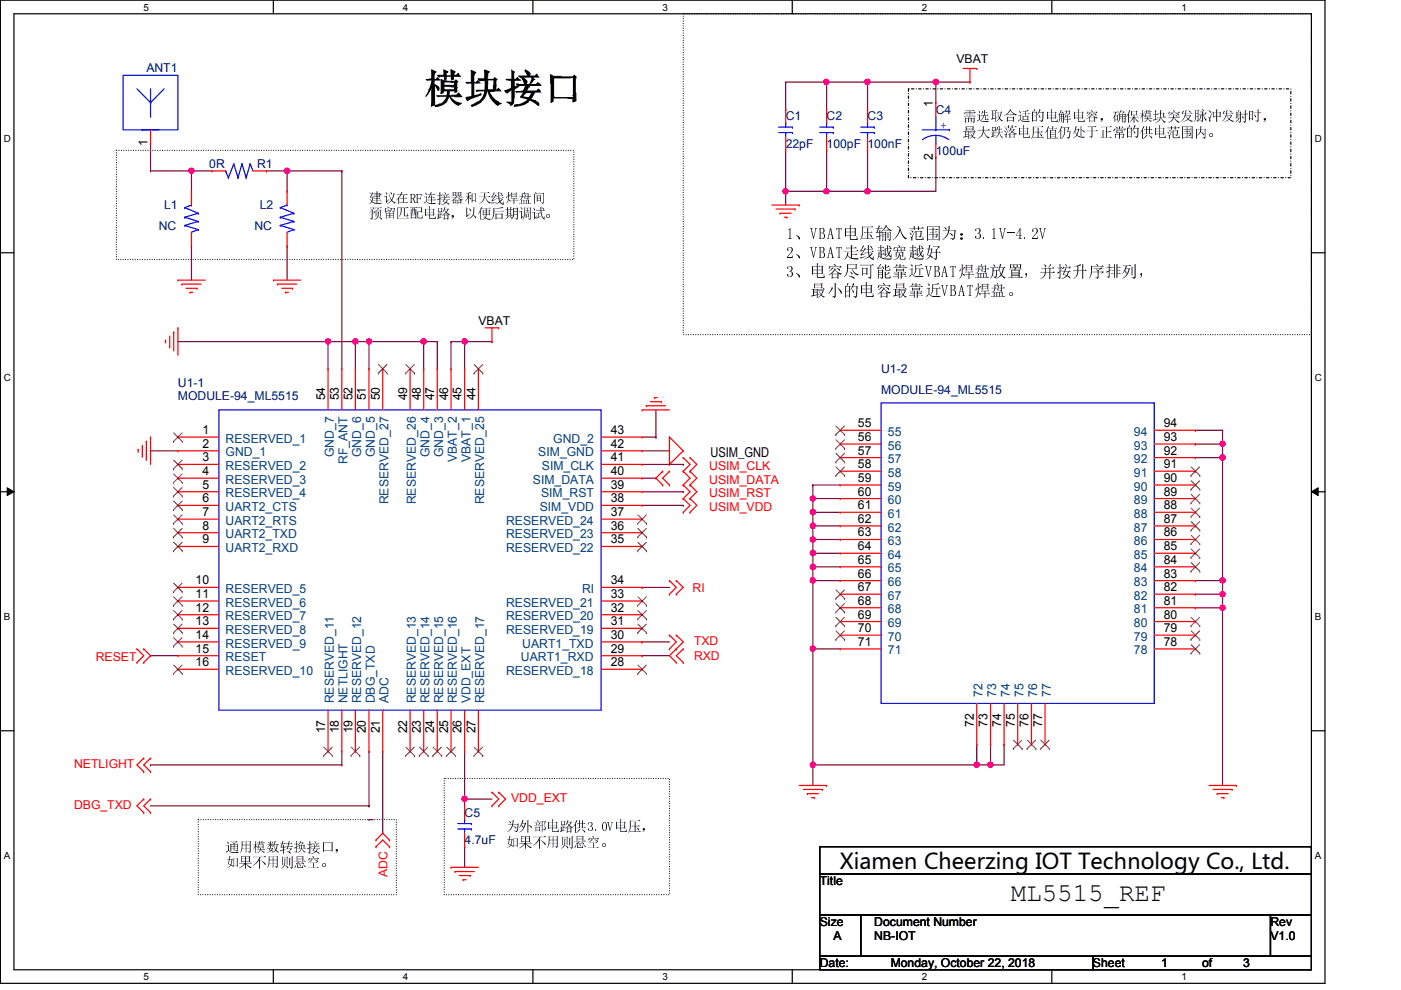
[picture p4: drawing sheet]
<svg xmlns="http://www.w3.org/2000/svg" width="297mm" height="210mm" viewBox="0 0 297 210" stroke-linecap="round" stroke-linejoin="round" font-family="sans-serif">
<defs><g id="words">
<text font-size="8.4" x="89.9" y="21.8">模块接口</text>
<text font-size="5.5" x="214.3" y="191.1">ML5515_REF</text>
<text font-size="4.6" x="178" y="184.3">Xiamen Cheerzing IOT Technology Co., Ltd.</text>
<g font-size="3.5">
<text x="166.6" y="50.8">1、VBAT电压输入范围为：3.1V-4.2V</text>
<text x="166.6" y="54.7">2、VBAT走线越宽越好</text>
<text x="166.6" y="58.7">3、电容尽可能靠近VBAT焊盘放置，并按升序排列，</text>
<text x="171.8" y="62.7">最小的电容最靠近VBAT焊盘。</text>
</g>
<g font-size="2.9">
<text x="204.2" y="25.7">需选取合适的电解电容，确保模块突发脉冲发射时，</text>
<text x="204.2" y="29">最大跌落电压值仍处于正常的供电范围内。</text>
<text x="78.2" y="43">建议在RF连接器和天线焊盘间</text>
<text x="78.2" y="46.3">预留匹配电路，以便后期调试。</text>
<text x="150.6" y="96.8">USIM_GND</text>
<text x="107.2" y="176.2">为外部电路供3.0V电压，</text>
<text x="107.2" y="179.5">如果不用则悬空。</text>
<text x="47.8" y="180.6">通用模数转换接口，</text>
<text x="47.8" y="183.9">如果不用则悬空。</text>
</g>
<g font-size="2.6" fill="#00007f">
<text x="31" y="15.4">ANT1</text>
<text x="166.6" y="25.5">C1</text>
<text x="175.3" y="25.5">C2</text>
<text x="183.9" y="25.5">C3</text>
<text x="198.4" y="24.1">C4</text>
<text x="44.4" y="35.6">0R</text>
<text x="54.5" y="35.6">R1</text>
<text x="166.6" y="31.3">22pF</text>
<text x="175.3" y="31.3">100pF</text>
<text x="183.9" y="31.3">100nF</text>
<text x="198.4" y="32.8">100uF</text>
<text x="34.8" y="44.3">L1</text>
<text x="55.1" y="44.3">L2</text>
<text x="33.7" y="48.7">NC</text>
<text x="53.9" y="48.7">NC</text>
<text x="37.7" y="82">U1-1</text>
<text x="186.8" y="79.1">U1-2</text>
<text x="186.8" y="83.4">MODULE-94_ML5515</text>
<text x="37.7" y="84.9">MODULE-94_ML5515</text>
<text x="98.5" y="173.2">C5</text>
<text x="98.5" y="179">4.7uF</text>
</g>
<g font-size="2.6">
<text x="202.8" y="13.4">VBAT</text>
<text x="197.8" y="22.6" transform="rotate(-90 197.8 22.6)">1</text>
<text x="31.3" y="31" transform="rotate(-90 31.3 31)">1</text>
<text x="197.8" y="33.9" transform="rotate(-90 197.8 33.9)">2</text>
<text x="101.4" y="69">VBAT</text>
<text x="68.9" y="84.9" transform="rotate(-90 68.9 84.9)">54</text>
<text x="71.8" y="84.9" transform="rotate(-90 71.8 84.9)">53</text>
<text x="74.7" y="84.9" transform="rotate(-90 74.7 84.9)">52</text>
<text x="77.6" y="84.9" transform="rotate(-90 77.6 84.9)">51</text>
<text x="80.5" y="84.9" transform="rotate(-90 80.5 84.9)">50</text>
<text x="86.3" y="84.9" transform="rotate(-90 86.3 84.9)">49</text>
<text x="89.2" y="84.9" transform="rotate(-90 89.2 84.9)">48</text>
<text x="92.1" y="84.9" transform="rotate(-90 92.1 84.9)">47</text>
<text x="95" y="84.9" transform="rotate(-90 95 84.9)">46</text>
<text x="97.9" y="84.9" transform="rotate(-90 97.9 84.9)">45</text>
<text x="100.8" y="84.9" transform="rotate(-90 100.8 84.9)">44</text>
<text x="42.9" y="92">1</text>
<text x="42.9" y="95">2</text>
<text x="129.5" y="92">43</text>
<text x="129.5" y="95">42</text>
<text x="181.9" y="90.6">55</text>
<text x="181.9" y="93.5">56</text>
<text x="246.8" y="93.5">93</text>
<text x="246.8" y="90.6">94</text>
<text x="42.9" y="97.8">3</text>
<text x="42.9" y="100.8">4</text>
<text x="129.5" y="97.8">41</text>
<text x="129.5" y="100.8">40</text>
<text x="181.9" y="96.4">57</text>
<text x="181.9" y="99.3">58</text>
<text x="246.8" y="99.3">91</text>
<text x="246.8" y="96.4">92</text>
<text x="42.9" y="103.6">5</text>
<text x="42.9" y="106.5">6</text>
<text x="129.5" y="103.6">39</text>
<text x="129.5" y="106.5">38</text>
<text x="181.9" y="102.2">59</text>
<text x="181.9" y="105.1">60</text>
<text x="181.9" y="108">61</text>
<text x="246.8" y="108">88</text>
<text x="246.8" y="105.1">89</text>
<text x="246.8" y="102.2">90</text>
<text x="42.9" y="109.4">7</text>
<text x="42.9" y="112.3">8</text>
<text x="129.5" y="109.4">37</text>
<text x="129.5" y="112.3">36</text>
<text x="181.9" y="110.9">62</text>
<text x="181.9" y="113.7">63</text>
<text x="246.8" y="113.7">86</text>
<text x="246.8" y="110.9">87</text>
<text x="42.9" y="115.2">9</text>
<text x="129.5" y="115.2">35</text>
<text x="181.9" y="116.7">64</text>
<text x="181.9" y="119.5">65</text>
<text x="246.8" y="119.5">84</text>
<text x="246.8" y="116.7">85</text>
<text x="41.5" y="123.9">10</text>
<text x="129.5" y="123.9">34</text>
<text x="181.9" y="122.5">66</text>
<text x="181.9" y="125.3">67</text>
<text x="246.8" y="125.3">82</text>
<text x="246.8" y="122.5">83</text>
<text x="41.5" y="126.8">11</text>
<text x="41.5" y="129.7">12</text>
<text x="129.5" y="126.8">33</text>
<text x="129.5" y="129.7">32</text>
<text x="181.9" y="128.2">68</text>
<text x="181.9" y="131.1">69</text>
<text x="246.8" y="131.1">80</text>
<text x="246.8" y="128.2">81</text>
<text x="41.5" y="132.6">13</text>
<text x="41.5" y="135.5">14</text>
<text x="129.5" y="132.6">31</text>
<text x="129.5" y="135.5">30</text>
<text x="181.9" y="134">70</text>
<text x="181.9" y="136.9">71</text>
<text x="246.8" y="136.9">78</text>
<text x="246.8" y="134">79</text>
<text x="41.5" y="138.4">15</text>
<text x="41.5" y="141.3">16</text>
<text x="129.5" y="138.4">29</text>
<text x="129.5" y="141.3">28</text>
<text x="68.9" y="155.5" transform="rotate(-90 68.9 155.5)">17</text>
<text x="71.8" y="155.5" transform="rotate(-90 71.8 155.5)">18</text>
<text x="74.7" y="155.5" transform="rotate(-90 74.7 155.5)">19</text>
<text x="77.6" y="155.5" transform="rotate(-90 77.6 155.5)">20</text>
<text x="80.5" y="155.5" transform="rotate(-90 80.5 155.5)">21</text>
<text x="86.3" y="155.5" transform="rotate(-90 86.3 155.5)">22</text>
<text x="89.2" y="155.5" transform="rotate(-90 89.2 155.5)">23</text>
<text x="92.1" y="155.5" transform="rotate(-90 92.1 155.5)">24</text>
<text x="95" y="155.5" transform="rotate(-90 95 155.5)">25</text>
<text x="97.9" y="155.5" transform="rotate(-90 97.9 155.5)">26</text>
<text x="100.8" y="155.5" transform="rotate(-90 100.8 155.5)">27</text>
<text x="206.5" y="154.1" transform="rotate(-90 206.5 154.1)">72</text>
<text x="209.4" y="154.1" transform="rotate(-90 209.4 154.1)">73</text>
<text x="212.3" y="154.1" transform="rotate(-90 212.3 154.1)">74</text>
<text x="215.1" y="154.1" transform="rotate(-90 215.1 154.1)">75</text>
<text x="218.1" y="154.1" transform="rotate(-90 218.1 154.1)">76</text>
<text x="220.9" y="154.1" transform="rotate(-90 220.9 154.1)">77</text>
<text x="173.8" y="187.7">Title</text>
<text x="173.8" y="196.3">Size</text>
<text x="185.4" y="196.3">Document Number</text>
<text x="269.4" y="196.3">Rev</text>
<text x="176.7" y="199.3">A</text>
<text x="185.4" y="199.3">NB-IOT</text>
<text x="269.4" y="199.3">V1.0</text>
<text x="173.8" y="205.1">Date:</text>
<text x="188.8" y="205.1">Monday, October 22, 2018</text>
<text x="231.7" y="205.1">Sheet</text>
<text x="246.2" y="205.1">1</text>
<text x="254.9" y="205.1">of</text>
<text x="263.6" y="205.1">3</text>
</g>
<text font-size="2.6" fill="#00f" x="199.3" y="27.3">+</text>
<g font-size="2.6" fill="#003f7f">
<text x="47.8" y="93.9">RESERVED_1</text>
<text x="117.3" y="93.9">GND_2</text>
<text x="188.3" y="92.4">55</text>
<text x="188.3" y="95.3">56</text>
<text x="240.4" y="95.3">93</text>
<text x="240.4" y="92.4">94</text>
<text x="47.8" y="96.8">GND_1</text>
<text x="47.8" y="99.7">RESERVED_2</text>
<text x="70.8" y="97" transform="rotate(-90 70.8 97)">GND_7</text>
<text x="73.7" y="98.4" transform="rotate(-90 73.7 98.4)">RF_ANT</text>
<text x="76.6" y="97" transform="rotate(-90 76.6 97)">GND_6</text>
<text x="79.5" y="97" transform="rotate(-90 79.5 97)">GND_5</text>
<text x="91.1" y="97" transform="rotate(-90 91.1 97)">GND_4</text>
<text x="93.9" y="97" transform="rotate(-90 93.9 97)">GND_3</text>
<text x="96.9" y="98" transform="rotate(-90 96.9 98)">VBAT_2</text>
<text x="99.7" y="98" transform="rotate(-90 99.7 98)">VBAT_1</text>
<text x="114.1" y="96.8">SIM_GND</text>
<text x="114.9" y="99.7">SIM_CLK</text>
<text x="188.3" y="98.2">57</text>
<text x="188.3" y="101.1">58</text>
<text x="240.4" y="101.1">91</text>
<text x="240.4" y="98.2">92</text>
<text x="47.8" y="102.6">RESERVED_3</text>
<text x="47.8" y="105.5">RESERVED_4</text>
<text x="82.4" y="106.9" transform="rotate(-90 82.4 106.9)">RESERVED_27</text>
<text x="88.2" y="106.9" transform="rotate(-90 88.2 106.9)">RESERVED_26</text>
<text x="102.7" y="106.9" transform="rotate(-90 102.7 106.9)">RESERVED_25</text>
<text x="113" y="102.6">SIM_DATA</text>
<text x="114.7" y="105.5">SIM_RST</text>
<text x="188.3" y="104">59</text>
<text x="188.3" y="106.9">60</text>
<text x="240.4" y="106.9">89</text>
<text x="240.4" y="104">90</text>
<text x="47.8" y="108.3">UART2_CTS</text>
<text x="47.8" y="111.3">UART2_RTS</text>
<text x="107.3" y="111.3">RESERVED_24</text>
<text x="114.4" y="108.3">SIM_VDD</text>
<text x="188.3" y="109.8">61</text>
<text x="188.3" y="112.7">62</text>
<text x="240.4" y="112.7">87</text>
<text x="240.4" y="109.8">88</text>
<text x="47.8" y="114.1">UART2_TXD</text>
<text x="47.8" y="117.1">UART2_RXD</text>
<text x="107.3" y="114.1">RESERVED_23</text>
<text x="107.3" y="117.1">RESERVED_22</text>
<text x="188.3" y="115.6">63</text>
<text x="188.3" y="118.5">64</text>
<text x="240.4" y="118.5">85</text>
<text x="240.4" y="115.6">86</text>
<text x="47.8" y="125.7">RESERVED_5</text>
<text x="123.4" y="125.7">RI</text>
<text x="188.3" y="121.4">65</text>
<text x="188.3" y="124.3">66</text>
<text x="240.4" y="124.3">83</text>
<text x="240.4" y="121.4">84</text>
<text x="47.8" y="128.6">RESERVED_6</text>
<text x="47.8" y="131.5">RESERVED_7</text>
<text x="107.3" y="128.6">RESERVED_21</text>
<text x="107.3" y="131.5">RESERVED_20</text>
<text x="188.3" y="127.2">67</text>
<text x="188.3" y="130">68</text>
<text x="240.4" y="130">81</text>
<text x="240.4" y="127.2">82</text>
<text x="47.8" y="134.4">RESERVED_8</text>
<text x="47.8" y="137.3">RESERVED_9</text>
<text x="107.3" y="134.4">RESERVED_19</text>
<text x="110.7" y="137.3">UART1_TXD</text>
<text x="188.3" y="133">69</text>
<text x="188.3" y="135.8">70</text>
<text x="240.4" y="135.8">79</text>
<text x="240.4" y="133">80</text>
<text x="47.8" y="140.2">RESET</text>
<text x="47.8" y="143.1">RESERVED_10</text>
<text x="107.3" y="143.1">RESERVED_18</text>
<text x="110.4" y="140.2">UART1_RXD</text>
<text x="188.3" y="138.8">71</text>
<text x="240.4" y="138.8">78</text>
<text x="70.8" y="149.1" transform="rotate(-90 70.8 149.1)">RESERVED_11</text>
<text x="73.7" y="149.1" transform="rotate(-90 73.7 149.1)">NETLIGHT</text>
<text x="76.6" y="149.1" transform="rotate(-90 76.6 149.1)">RESERVED_12</text>
<text x="79.5" y="149.1" transform="rotate(-90 79.5 149.1)">DBG_TXD</text>
<text x="82.4" y="149.1" transform="rotate(-90 82.4 149.1)">ADC</text>
<text x="88.2" y="149.1" transform="rotate(-90 88.2 149.1)">RESERVED_13</text>
<text x="91.1" y="149.1" transform="rotate(-90 91.1 149.1)">RESERVED_14</text>
<text x="93.9" y="149.1" transform="rotate(-90 93.9 149.1)">RESERVED_15</text>
<text x="96.9" y="149.1" transform="rotate(-90 96.9 149.1)">RESERVED_16</text>
<text x="99.7" y="149.1" transform="rotate(-90 99.7 149.1)">VDD_EXT</text>
<text x="102.7" y="149.1" transform="rotate(-90 102.7 149.1)">RESERVED_17</text>
<text x="208.3" y="147.7" transform="rotate(-90 208.3 147.7)">72</text>
<text x="211.2" y="147.7" transform="rotate(-90 211.2 147.7)">73</text>
<text x="214.1" y="147.7" transform="rotate(-90 214.1 147.7)">74</text>
<text x="217" y="147.7" transform="rotate(-90 217 147.7)">75</text>
<text x="219.9" y="147.7" transform="rotate(-90 219.9 147.7)">76</text>
<text x="222.8" y="147.7" transform="rotate(-90 222.8 147.7)">77</text>
</g>
<g font-size="2.6" fill="#f00">
<text x="150.4" y="99.7">USIM_CLK</text>
<text x="150.4" y="102.5">USIM_DATA</text>
<text x="150.4" y="105.5">USIM_RST</text>
<text x="150.4" y="108.3">USIM_VDD</text>
<text x="146.9" y="125.4">RI</text>
<text x="147.1" y="136.7">TXD</text>
<text x="20.3" y="140.2">RESET</text>
<text x="147.1" y="139.9">RXD</text>
<text x="15.7" y="162.8">NETLIGHT</text>
<text x="15.7" y="171.4">DBG_TXD</text>
<text x="108.4" y="170">VDD_EXT</text>
<text x="82.1" y="185.9" transform="rotate(-90 82.1 185.9)">ADC</text>
</g>
<g font-size="2.1">
<text x="30.4" y="2.2">5</text>
<text x="85.4" y="2.2">4</text>
<text x="140.5" y="2.2">3</text>
<text x="195.4" y="2.2">2</text>
<text x="250.5" y="2.2">1</text>
<text x=".8" y="30.1">D</text>
<text x="278.8" y="30.1">D</text>
<text x=".8" y="80.8">C</text>
<text x="278.8" y="80.8">C</text>
<text x=".8" y="131.5">B</text>
<text x="278.8" y="131.5">B</text>
<text x=".8" y="182.2">A</text>
<text x="278.8" y="182.2">A</text>
<text x="30.4" y="207.8">5</text>
<text x="85.4" y="207.8">4</text>
<text x="140.5" y="207.8">3</text>
<text x="195.4" y="207.8">2</text>
<text x="250.5" y="207.8">1</text>
</g>
</g></defs>
<path d="M.1 0h280.8v208.5h-280.8zM3 2.9h275v202.7h-275z" fill="none" stroke="#000" stroke-width=".25"/>
<g fill="#fff">
<path d="M30.4 .3h1.2v2.4h-1.2z"/>
<path d="M30.4 205.9h1.2v2.3h-1.2z"/>
</g>
<path d="M58 0v2.9M58 205.6v2.9" fill="none" stroke="#000" stroke-width=".25"/>
<g fill="#fff">
<path d="M85.4 .3h1.2v2.4h-1.2z"/>
<path d="M85.4 205.9h1.2v2.3h-1.2z"/>
</g>
<path d="M113 0v2.9M113 205.6v2.9" fill="none" stroke="#000" stroke-width=".25"/>
<g fill="#fff">
<path d="M140.5 .3h1.1v2.4h-1.1z"/>
<path d="M140.5 205.9h1.1v2.3h-1.1z"/>
</g>
<path d="M168 0v2.9M168 205.6v2.9" fill="none" stroke="#000" stroke-width=".25"/>
<g fill="#fff">
<path d="M195.4 .3h1.2v2.4h-1.2z"/>
<path d="M195.4 205.9h1.2v2.3h-1.2z"/>
</g>
<path d="M223 0v2.9M223 205.6v2.9" fill="none" stroke="#000" stroke-width=".25"/>
<g fill="#fff">
<path d="M250.5 .3h1.1v2.4h-1.1z"/>
<path d="M250.5 205.9h1.1v2.3h-1.1z"/>
<path d="M.8 28.2h1.5v2.4h-1.5z"/>
<path d="M278.8 28.2h1.4v2.4h-1.4z"/>
<path d="M.8 78.9h1.5v2.3h-1.5z"/>
<path d="M278.8 78.9h1.4v2.3h-1.4z"/>
</g>
<path d="M.1 53.6h2.9M278 53.6h2.9" fill="none" stroke="#000" stroke-width=".25"/>
<g fill="#fff">
<path d="M.8 129.6h1.4v2.3h-1.4z"/>
<path d="M278.8 129.6h1.3v2.3h-1.3z"/>
</g>
<path d="M.1 104.3h2.9M278 104.3h2.9" fill="none" stroke="#000" stroke-width=".25"/>
<path d="M1.5 103.4l1.5 .9-1.5 .8zM278 104.3l1.5-.9v1.7z" fill="#000"/>
<path d="M1.5 103.4l1.5 .9-1.5 .8zM278 104.3l1.5-.9v1.7z" fill="none" stroke="#000" stroke-width=".21"/>
<g fill="#fff">
<path d="M.8 180.3h1.4v2.3h-1.4z"/>
<path d="M278.8 180.3h1.3v2.3h-1.3z"/>
</g>
<path d="M.1 154.9h2.9M278 154.9h2.9" fill="none" stroke="#000" stroke-width=".25"/>
<path d="M144.9 2.9h133.1v68.1h-133.1zM24.7 31.9h97v23.1h-97zM42 173.8h42v15.9h-42zM94.2 165.1h47.7v24.6h-47.7z" fill="none" stroke="#000" stroke-width=".25" stroke-dasharray="0 .5"/>
<path d="M192.6 18.8h81.1v18.9h-81.1z" fill="none" stroke="#000" stroke-width=".25" stroke-dasharray=".5 .5 0 .5"/>
<path d="M72.5 36.2h.1M72.5 36.2v42M172.3 102.8h.1M172.3 105.7h.1M172.3 102.8v5.8M172.3 102.8h5.8M172.3 105.7h5.8" fill="none" stroke="#7f003f" stroke-width=".25"/>
<circle cx="172.3" cy="108.6" r=".56" fill="#f0f"/>
<circle cx="172.3" cy="108.6" r=".56" fill="none" stroke="#f0f" stroke-width=".25"/>
<circle cx="172.3" cy="105.7" r=".56" fill="#f0f"/>
<circle cx="172.3" cy="105.7" r=".56" fill="none" stroke="#f0f" stroke-width=".25"/>
<path d="M172.3 108.6h.1M172.3 108.6h5.8M172.3 108.6v2.9" fill="none" stroke="#7f003f" stroke-width=".25"/>
<circle cx="172.3" cy="111.5" r=".56" fill="#f0f"/>
<circle cx="172.3" cy="111.5" r=".56" fill="none" stroke="#f0f" stroke-width=".25"/>
<path d="M172.3 111.5h.1M172.3 114.4h.1M172.3 111.5h5.8M172.3 111.5v2.9M172.3 114.4h5.8" fill="none" stroke="#7f003f" stroke-width=".25"/>
<circle cx="172.3" cy="114.4" r=".56" fill="#f0f"/>
<circle cx="172.3" cy="114.4" r=".56" fill="none" stroke="#f0f" stroke-width=".25"/>
<path d="M172.3 114.4h.1M172.3 117.3h.1M172.3 114.4v5.8M172.3 117.3h5.8" fill="none" stroke="#7f003f" stroke-width=".25"/>
<circle cx="172.3" cy="120.2" r=".56" fill="#f0f"/>
<circle cx="172.3" cy="120.2" r=".56" fill="none" stroke="#f0f" stroke-width=".25"/>
<circle cx="172.3" cy="117.3" r=".56" fill="#f0f"/>
<circle cx="172.3" cy="117.3" r=".56" fill="none" stroke="#f0f" stroke-width=".25"/>
<path d="M172.3 120.2h.1M172.3 123.1h.1M172.3 120.2h5.8M172.3 120.2v17.4M172.3 123.1h5.8" fill="none" stroke="#7f003f" stroke-width=".25"/>
<circle cx="172.3" cy="123.1" r=".56" fill="#f0f"/>
<circle cx="172.3" cy="123.1" r=".56" fill="none" stroke="#f0f" stroke-width=".25"/>
<path d="M172.3 137.6h.1M172.3 137.6h5.8M172.3 137.6v24.6" fill="none" stroke="#7f003f" stroke-width=".25"/>
<circle cx="172.3" cy="162.2" r=".56" fill="#f0f"/>
<circle cx="172.3" cy="162.2" r=".56" fill="none" stroke="#f0f" stroke-width=".25"/>
<circle cx="172.3" cy="137.5" r=".56" fill="#f0f"/>
<circle cx="172.3" cy="137.5" r=".56" fill="none" stroke="#f0f" stroke-width=".25"/>
<path d="M210 157.8h.1M210 157.8v4.4M212.9 157.8h.1M212.9 157.8v4.4M172.3 162.2h.1M172.3 162.2h34.8M172.3 162.2v4.3" fill="none" stroke="#7f003f" stroke-width=".25"/>
<circle cx="210" cy="162.2" r=".56" fill="#f0f"/>
<circle cx="210" cy="162.2" r=".56" fill="none" stroke="#f0f" stroke-width=".25"/>
<path d="M207.1 157.8h.1M207.1 157.8v4.4M210 162.2h.1M210 162.2h2.9" fill="none" stroke="#7f003f" stroke-width=".25"/>
<circle cx="207.1" cy="162.2" r=".56" fill="#f0f"/>
<circle cx="207.1" cy="162.2" r=".56" fill="none" stroke="#f0f" stroke-width=".25"/>
<path d="M253.4 123.1h.1M253.4 126h.1M253.4 123.1h5.8M253.4 126h5.8M259.2 123.1h.1M259.2 126h.1M259.2 123.1v5.8M207.1 162.2h.1M207.1 162.2h2.9" fill="none" stroke="#7f003f" stroke-width=".25"/>
<circle cx="259.2" cy="126" r=".56" fill="#f0f"/>
<circle cx="259.2" cy="126" r=".56" fill="none" stroke="#f0f" stroke-width=".25"/>
<path d="M253.4 128.9h.1M253.4 128.9h5.8M259.2 128.9h.1M259.2 128.9v37.6" fill="none" stroke="#7f003f" stroke-width=".25"/>
<circle cx="259.2" cy="128.9" r=".56" fill="#f0f"/>
<circle cx="259.2" cy="128.9" r=".56" fill="none" stroke="#f0f" stroke-width=".25"/>
<path d="M253.4 91.2h.1M253.4 94.1h.1M253.4 91.2h5.8M259.2 91.2h.1M259.2 91.2v2.9h-5.8" fill="none" stroke="#7f003f" stroke-width=".25"/>
<circle cx="259.2" cy="94.1" r=".56" fill="#f0f"/>
<circle cx="259.2" cy="94.1" r=".56" fill="none" stroke="#f0f" stroke-width=".25"/>
<path d="M253.4 97h.1M253.4 97h5.8M259.2 94.1h.1M259.2 97h.1M259.2 94.1v29" fill="none" stroke="#7f003f" stroke-width=".25"/>
<circle cx="259.2" cy="123.1" r=".56" fill="#f0f"/>
<circle cx="259.2" cy="123.1" r=".56" fill="none" stroke="#f0f" stroke-width=".25"/>
<circle cx="259.2" cy="97" r=".56" fill="#f0f"/>
<circle cx="259.2" cy="97" r=".56" fill="none" stroke="#f0f" stroke-width=".25"/>
<path d="M175.3 17.4h.1M175.3 17.4v5.8M183.9 17.4h.1M183.9 17.4v5.8M198.4 17.4h.1M198.4 17.4v4.4M183.9 31.9h.1M183.9 31.9v8.7M198.4 33.3h.1M198.4 33.3v7.3M166.6 40.6h.1M166.6 40.6h8.7" fill="none" stroke="#7f003f" stroke-width=".25"/>
<circle cx="166.5" cy="40.6" r=".56" fill="#f0f"/>
<circle cx="166.5" cy="40.6" r=".56" fill="none" stroke="#f0f" stroke-width=".25"/>
<path d="M31.9 36.2h.1M31.9 36.2h8.7M166.6 31.9v11.6M175.3 31.9h.1M175.3 31.9v8.7M166.6 40.6h.1M98.5 179.5h.1M98.5 179.5v4.4" fill="none" stroke="#7f003f" stroke-width=".25"/>
<circle cx="40.6" cy="36.2" r=".56" fill="#f0f"/>
<circle cx="40.6" cy="36.2" r=".56" fill="none" stroke="#f0f" stroke-width=".25"/>
<path d="M60.9 36.2h.1M60.9 36.2h11.6M60.9 36.2v4.4M72.5 36.2h.1" fill="none" stroke="#7f003f" stroke-width=".25"/>
<circle cx="60.9" cy="36.2" r=".56" fill="#f0f"/>
<circle cx="60.9" cy="36.2" r=".56" fill="none" stroke="#f0f" stroke-width=".25"/>
<g fill="none" stroke="#7f003f" stroke-width=".25">
<path d="M175.3 17.4h.1M175.3 17.4h23.1M183.9 17.4h.1M31.9 30.4h.1M31.9 30.4v5.8M40.6 36.2h.1M40.6 36.2v4.4M40.6 36.2h4.4M56.5 36.2h.1M56.5 36.2h4.4M40.6 52.2h.1M40.6 52.2v7.2"/>
<path d="M60.9 52.2h.1M60.9 52.2v7.2M183.9 40.6h.1M183.9 40.6h14.5"/>
</g>
<circle cx="183.9" cy="17.4" r=".57" fill="#f0f"/>
<circle cx="183.9" cy="17.4" r=".57" fill="none" stroke="#f0f" stroke-width=".25"/>
<circle cx="175.2" cy="17.4" r=".56" fill="#f0f"/>
<circle cx="175.2" cy="17.4" r=".56" fill="none" stroke="#f0f" stroke-width=".25"/>
<path d="M175.3 40.6h.1M175.3 40.6h8.6" fill="none" stroke="#7f003f" stroke-width=".25"/>
<circle cx="183.9" cy="40.6" r=".56" fill="#f0f"/>
<circle cx="183.9" cy="40.6" r=".56" fill="none" stroke="#f0f" stroke-width=".25"/>
<circle cx="175.2" cy="40.6" r=".56" fill="#f0f"/>
<circle cx="175.2" cy="40.6" r=".56" fill="none" stroke="#f0f" stroke-width=".25"/>
<g fill="none" stroke="#7f003f" stroke-width=".25">
<path d="M166.6 17.4h.1M166.6 17.4h8.7M166.6 17.4v5.8M166.6 23.2h.1M37.7 72.4h31.9M69.6 72.4h.1M75.3 72.4h.1M75.3 72.4h14.5M75.3 72.4v5.8M78.2 72.4h.1M89.8 72.4h.1M89.8 72.4v5.8"/>
<path d="M31.9 170.9h46.3M78.2 173.8h.1M78.2 170.9h.1M78.2 173.8h.9M98.5 169.4h.1M98.5 169.4h5.8M98.5 169.4v1.5"/>
</g>
<circle cx="89.8" cy="72.4" r=".56" fill="#f0f"/>
<circle cx="89.8" cy="72.4" r=".56" fill="none" stroke="#f0f" stroke-width=".25"/>
<path d="M95.6 72.4h.1M95.6 72.4v5.8M95.6 72.4h2.9M98.5 72.4h.1" fill="none" stroke="#7f003f" stroke-width=".25"/>
<circle cx="98.5" cy="72.4" r=".56" fill="#f0f"/>
<circle cx="98.5" cy="72.4" r=".56" fill="none" stroke="#f0f" stroke-width=".25"/>
<path d="M198.4 17.4h7.3M205.7 17.4h.1M31.9 95.6h.1M31.9 95.6h5.8M31.9 139h.1M31.9 139h5.8" fill="none" stroke="#7f003f" stroke-width=".25"/>
<circle cx="198.4" cy="17.4" r=".57" fill="#f0f"/>
<circle cx="198.4" cy="17.4" r=".57" fill="none" stroke="#f0f" stroke-width=".25"/>
<g fill="none" stroke="#7f003f" stroke-width=".25">
<path d="M136.1 92.7h3M136.1 95.6h5.8M136.1 98.5h8.8M139.1 92.7h.1M139.1 86.9v5.8M141.9 95.6h.1M144.9 98.5h.1M136.1 101.4h3M136.1 104.3h8.8M136.1 107.1h8.8M139.1 101.4h.1M144.9 104.3h.1"/>
<path d="M144.9 107.1h.1M136.1 124.5h.1M136.1 136.1h.1M136.1 139h.1M136.1 124.5h5.8M136.1 136.1h5.8M136.1 139h5.8M98.5 159.3v10.1M98.5 169.4h.1"/>
</g>
<circle cx="98.5" cy="169.4" r=".56" fill="#f0f"/>
<circle cx="98.5" cy="169.4" r=".56" fill="none" stroke="#f0f" stroke-width=".25"/>
<g fill="none" stroke="#7f003f" stroke-width=".25">
<path d="M78.2 72.4h.1M78.2 72.4v5.8M98.5 72.4h.1M98.5 72.4v5.8M98.5 72.4h5.8M104.3 72.4h.1M72.5 159.3v2.9M78.2 159.3v11.6M81.1 159.3v17.4M31.9 162.2h.1M31.9 162.2h40.6M72.5 162.2h.1"/>
<path d="M78.2 170.9h.1M81.1 176.7h.1"/>
</g>
<circle cx="78.2" cy="72.4" r=".56" fill="#f0f"/>
<circle cx="78.2" cy="72.4" r=".56" fill="none" stroke="#f0f" stroke-width=".25"/>
<path d="M69.6 72.4h.1M69.6 72.4v5.8M69.6 72.4h5.7M75.3 72.4h.1" fill="none" stroke="#7f003f" stroke-width=".25"/>
<circle cx="69.5" cy="72.4" r=".56" fill="#f0f"/>
<circle cx="69.5" cy="72.4" r=".56" fill="none" stroke="#f0f" stroke-width=".25"/>
<circle cx="75.3" cy="72.4" r=".56" fill="#f0f"/>
<circle cx="75.3" cy="72.4" r=".56" fill="none" stroke="#f0f" stroke-width=".25"/>
<path d="M89.8 72.4h.1M89.8 72.4h2.9M92.7 72.4h.1M92.7 72.4v5.8" fill="none" stroke="#7f003f" stroke-width=".25"/>
<g fill="none" stroke="#f00" stroke-width=".25">
<path d="M204.2 14.5h2.9M205.7 17.4h.1M205.7 14.5v2.9M207.1 14.5h.1M31.9 30.4h.1M31.9 27.5v2.9M45 36.2h.1M45 36.2h2.8M53.6 36.2h2.9M56.5 36.2h.1M166.6 23.2h.1M166.6 31.9h.1"/>
<path d="M166.6 23.2v2.9M166.6 29v2.9M175.3 23.2h.1M175.3 31.9h.1M175.3 23.2v2.9M175.3 29v2.9M183.9 23.2h.1M183.9 31.9h.1M183.9 23.2v2.9M183.9 29v2.9M198.4 21.8h.1M198.4 33.3h.1"/>
<path d="M198.4 21.8v2.8M198.4 30.4v2.9M37.7 59.4h.1M37.7 59.4h5.8M40.6 52.2h.1M40.6 40.6h.1M40.6 40.6v2.9M40.6 49.2v3M58 59.4h.1M58 59.4h5.8M60.9 52.2h.1M60.9 40.6h.1"/>
<path d="M60.9 40.6v2.9M60.9 49.2v3M163.7 43.5h5.8M164.5 44.3h4.1M165.4 45.2h.1M165.4 45.2h2.3M166.3 46.1h.5M166.8 46.1h.1M168.6 44.3h.1M169.5 43.5h.1M35.1 72.1h.1M35.1 72.1v.6"/>
<path d="M36 73.6h.1M36 71.2v2.4M36.8 70.4h.1M36.8 70.4v4M37.7 69.5h.1M37.7 69.5v5.8M38.6 60.2h.1M38.6 60.2h4M39.5 61.1h2.3M40.3 62h.1M40.3 62h.6M41.8 61.1h.1"/>
<path d="M58.8 60.2h.1M58.8 60.2h4.1M59.7 61.1h2.3M60.6 62h.1M60.6 62h.6M62 61.1h.1M69.6 78.2h.1M69.6 78.2v8.7M72.5 78.2h.1M72.5 78.2v8.7M75.3 78.2h.1M75.3 78.2v8.7"/>
<path d="M78.2 78.2h.1M78.2 78.2v8.7M81.1 78.2h.1M81.1 78.2v8.7M86.9 78.2h.1M86.9 78.2v8.7M89.8 78.2h.1M89.8 78.2v8.7M92.7 78.2h.1M92.7 78.2v8.7M95.6 78.2h.1M95.6 78.2v8.7"/>
<path d="M98.5 78.2h.1M98.5 78.2v8.7M101.4 78.2h.1M101.4 78.2v8.7M102.9 69.5h2.8M104.3 72.4h.1M104.3 69.5v2.9M105.7 69.5h.1M29.3 95.3h.1M29.3 95.3v.6M30.2 96.7h.1M30.2 94.4v2.3"/>
<path d="M31 93.6h.1M31 93.6v4M31.9 92.7h.1M31.9 92.7v5.8M37.7 92.7h.1M37.7 95.6h.1M37.7 98.5h.1M37.7 92.7h8.7M37.7 95.6h8.7M37.7 98.5h8.7M127.5 92.7h8.6M127.5 95.6h8.6"/>
<path d="M127.5 98.5h8.6M136.1 86.9h.1M136.1 92.7h.1M136.1 95.6h.1M136.1 98.5h.1M136.1 86.9h5.8M137 86h.1M137 86h4.1M137.9 85.2h2.3M138.8 84.3h.1M138.8 84.3h.6M140.2 85.2h.1"/>
<path d="M140.5 99.9h.1M140.5 99.9l-1.4 1.5 1.4 1.4M141.9 92.7h.1M141.9 98.5h.1M141.9 99.9h.1M141.9 92.7v5.8M141.9 92.7l3 2.9M141.9 99.9l-1.4 1.5 1.4 1.4M144.9 95.6h.1M144.9 99.9h.1M144.9 97h.1M144.9 95.6l-3 2.9"/>
<path d="M144.9 99.9l1.4 1.5-1.4 1.4M144.9 97l1.4 1.5-1.4 1.4M146.3 99.9h.1M146.3 97h.1M146.3 97l1.4 1.5-1.4 1.4M146.3 99.9l1.4 1.5-1.4 1.4M178.1 91.2h.1M178.1 94.1h.1M178.1 97h.1M178.1 99.9h.1M178.1 91.2h8.7M178.1 94.1h8.7"/>
<path d="M178.1 97h8.7M178.1 99.9h8.7M244.7 91.2h8.7M244.7 94.1h8.7M244.7 97h8.7M244.7 99.9h8.7M253.4 99.9h.1M253.4 97h.1M253.4 94.1h.1M253.4 91.2h.1M37.7 101.4h.1M37.7 104.3h.1"/>
<path d="M37.7 107.1h.1M37.7 110.1h.1M37.7 112.9h.1M37.7 115.9h.1M37.7 101.4h8.7M37.7 104.3h8.7M37.7 107.1h8.7M37.7 110.1h8.7M37.7 112.9h8.7M37.7 115.9h8.7M127.5 101.4h8.6M127.5 104.3h8.6"/>
<path d="M127.5 107.1h8.6M127.5 110.1h8.6M127.5 112.9h8.6M127.5 115.9h8.6M136.1 101.4h.1M136.1 104.3h.1M136.1 107.1h.1M136.1 110.1h.1M136.1 112.9h.1M136.1 115.9h.1M140.5 102.8h.1M141.9 102.8h.1"/>
<path d="M144.9 102.8h.1M144.9 105.7h.1M144.9 108.6h.1M144.9 102.8l1.4 1.5-1.4 1.4M144.9 105.7l1.4 1.4-1.4 1.5M146.3 102.8h.1M146.3 105.7h.1M146.3 108.6h.1M146.3 102.8l1.4 1.5-1.4 1.4M146.3 105.7l1.4 1.4-1.4 1.5M178.1 102.8h.1M178.1 105.7h.1"/>
<path d="M178.1 108.6h.1M178.1 111.5h.1M178.1 114.4h.1M178.1 117.3h.1M178.1 102.8h8.7M178.1 105.7h8.7M178.1 108.6h8.7M178.1 111.5h8.7M178.1 114.4h8.7M178.1 117.3h8.7M244.7 102.8h8.7M244.7 105.7h8.7"/>
<path d="M244.7 108.6h8.7M244.7 111.5h8.7M244.7 114.4h8.7M244.7 117.3h8.7M253.4 117.3h.1M253.4 114.4h.1M253.4 111.5h.1M253.4 108.6h.1M253.4 105.7h.1M253.4 102.8h.1M29 137.6h.1M29 137.6l1.5 1.4-1.5 1.5"/>
<path d="M30.5 137.6h.1M30.5 137.6l1.4 1.4-1.4 1.5M37.7 124.5h.1M37.7 127.4h.1M37.7 130.3h.1M37.7 133.2h.1M37.7 136.1h.1M37.7 139h.1M37.7 124.5h8.7M37.7 127.4h8.7M37.7 130.3h8.7M37.7 133.2h8.7"/>
<path d="M37.7 136.1h8.7M37.7 139h8.7M127.5 124.5h8.6M127.5 127.4h8.6M127.5 130.3h8.6M127.5 133.2h8.6M127.5 136.1h8.6M127.5 139h8.6M136.1 124.5h.1M136.1 127.4h.1M136.1 130.3h.1M136.1 133.2h.1"/>
<path d="M136.1 136.1h.1M136.1 139h.1M141.9 134.7h.1M141.9 137.6h.1M141.9 123.1h.1M141.9 126h.1M141.9 134.7l1.5 1.4-1.5 1.5M141.9 123.1l1.5 1.4-1.5 1.5M143.4 134.7h.1M143.4 137.6h.1M143.4 123.1h.1M143.4 126h.1"/>
<path d="M143.4 134.7l1.5 1.4-3 2.9 1.5 1.5M143.4 123.1l1.5 1.4-1.5 1.5M144.9 137.6h.1M144.9 137.6l-1.5 1.4 1.5 1.5M178.1 120.2h.1M178.1 123.1h.1M178.1 126h.1M178.1 128.9h.1M178.1 131.8h.1M178.1 134.7h.1M178.1 137.6h.1M178.1 120.2h8.7"/>
<path d="M178.1 123.1h8.7M178.1 126h8.7M178.1 128.9h8.7M178.1 131.8h8.7M178.1 134.7h8.7M178.1 137.6h8.7M244.7 120.2h8.7M244.7 123.1h8.7M244.7 126h8.7M244.7 128.9h8.7M244.7 131.8h8.7M244.7 134.7h8.7"/>
<path d="M244.7 137.6h8.7M253.4 137.6h.1M253.4 134.7h.1M253.4 131.8h.1M253.4 128.9h.1M253.4 126h.1M253.4 123.1h.1M253.4 120.2h.1M29 140.5h.1M30.5 140.5h.1M37.7 141.9h.1M37.7 141.9h8.7"/>
<path d="M69.6 159.3h.1M69.6 150.6v8.7M72.5 159.3h.1M72.5 150.6v8.7M75.3 159.3h.1M75.3 150.6v8.7M78.2 159.3h.1M78.2 150.6v8.7M81.1 159.3h.1M81.1 150.6v8.7M86.9 159.3h.1M86.9 150.6v8.7"/>
<path d="M89.8 159.3h.1M89.8 150.6v8.7M92.7 159.3h.1M92.7 150.6v8.7M95.6 159.3h.1M95.6 150.6v8.7M98.5 159.3h.1M98.5 150.6v8.7M101.4 159.3h.1M101.4 150.6v8.7M127.5 141.9h8.6M136.1 141.9h.1"/>
<path d="M143.4 140.5h.1M144.9 140.5h.1M207.1 157.8h.1M207.1 149.1v8.7M210 157.8h.1M210 149.1v8.7M212.9 157.8h.1M212.9 149.1v8.7M215.8 157.8h.1M215.8 149.1v8.7M218.7 157.8h.1M218.7 149.1v8.7"/>
<path d="M221.6 157.8h.1M221.6 149.1v8.7M30.5 172.3h.1M30.5 169.4h.1M30.5 163.6h.1M30.5 160.7h.1M30.5 169.4l-1.5 1.5 1.5 1.4M30.5 160.7l-1.5 1.5 1.5 1.4M31.9 172.3h.1M31.9 169.4h.1M31.9 163.6h.1M31.9 160.7h.1"/>
<path d="M31.9 169.4l-1.4 1.5 1.4 1.4M31.9 160.7l-1.4 1.5 1.4 1.4M79.7 178.1h.1M79.7 179.5h.1M79.7 178.1l1.4-1.4 1.5 1.4M79.7 179.5l1.4-1.4 1.5 1.4M82.6 178.1h.1M82.6 179.5h.1M98.5 170.9h.1M98.5 179.5h.1M98.5 170.9v2.9M98.5 176.7v2.8"/>
<path d="M104.3 170.9h.1M104.3 168h.1M104.3 168l1.4 1.4-1.4 1.5M105.7 170.9h.1M105.7 168h.1M105.7 168l1.5 1.4-1.5 1.5M169.5 166.5h5.8M170.3 167.4h4.1M171.2 168.3h.1M171.2 168.3h2.3M172.1 169.1h.5M172.6 169.1h.1"/>
<path d="M174.4 167.4h.1M175.3 166.5h.1M256.3 166.5h5.8M257.2 167.4h4M258.1 168.3h.1M258.1 168.3h2.3M258.9 169.1h.6M259.5 169.1h.1M261.2 167.4h.1M262.1 166.5h.1M95.6 183.9h.1M95.6 183.9h5.8"/>
<path d="M96.5 184.8h.1M96.5 184.8h4M97.4 185.6h2.3M98.2 186.5h.1M98.2 186.5h.6M99.7 185.6h.1"/>
</g>
<path d="M173.8 179.5h104.2v5.8h-104.2zM173.8 185.3h104.2v8.7h-104.2zM173.8 194h8.7v8.7h-8.7zM182.5 194h86.9v8.7h-86.9zM269.4 194h8.6v8.7h-8.6zM173.8 202.7h57.9v2.9h-57.9zM231.7 202.7h46.3v2.9h-46.3z" fill="none" stroke="#000" stroke-width=".25"/>
<g fill="none" stroke="#00f" stroke-width=".25">
<path d="M26.1 16h11.6v11.5h-11.6zM29 18.8l2.9 3M31.9 18.8v5.8M34.8 18.8l-2.9 3M30.2 27.5h.1M30.2 27.5h3.5M31.9 21.8h.1M31.9 24.6h.1M47.8 36.2h.1M47.8 36.2l.6 1.5M48.4 37.7h.1M49.6 34.8h.1"/>
<path d="M49.6 34.8l.9 2.9M49.6 34.8l-1.2 2.9M50.5 37.7h.1M51.3 34.8h.1M51.3 34.8l.9 2.9M51.3 34.8l-.8 2.9M52.2 37.7h.1M53 34.8h.1M53 34.8l.6 1.4M53 34.8l-.8 2.9M165.1 28.1h2.9M165.1 27h2.9"/>
<path d="M166.6 26.1h.1M166.6 28.1h.1M166.6 26.1v.9M166.6 28.1v.9M168 28.1h.1M168 27h.1M173.8 28.1h2.9M173.8 27h2.9M175.3 26.1h.1M175.3 28.1h.1M175.3 26.1v.9M175.3 28.1v.9"/>
<path d="M176.7 28.1h.1M176.7 27h.1M182.5 28.1h2.9M182.5 27h2.9M183.9 26.1h.1M183.9 28.1h.1M183.9 26.1v.9M183.9 28.1v.9M185.4 28.1h.1M185.4 27h.1M195.5 27.5h5.8M198.4 30.4h.1"/>
<path d="M198.4 27.5h.1M198.4 28.7l1.5 .2 1.3 .7M198.4 28.7l-1.5 .2-1.3 .7M198.4 24.6v2.9M198.4 28.7v1.7M201.3 27.5h.1M39.2 47.8h.1M39.2 46.1h.1M39.2 44h.1M39.2 47.8l2.8 .9M39.2 46.1l2.8 .8M39.2 44l2.8 1.2"/>
<path d="M40.6 43.5h.1M40.6 43.5l-1.4 .5M42 48.7h.1M42 46.9h.1M42 45.2h.1M42 48.7l-1.4 .5M42 46.9l-2.8 .9M42 45.2l-2.8 .9M59.4 47.8h.1M59.4 46.1h.1M59.4 44h.1M59.4 47.8l2.9 .9"/>
<path d="M59.4 46.1l2.9 .8M59.4 44l2.9 1.2M60.9 43.5h.1M60.9 43.5l-1.5 .5M62.3 48.7h.1M62.3 46.9h.1M62.3 45.2h.1M62.3 48.7l-1.4 .5M62.3 46.9l-2.9 .9M62.3 45.2l-2.9 .9M46.4 86.9h81.1v63.7h-81.1zM186.8 85.4h57.9v63.7h-57.9z"/>
<path d="M97.1 175.8h2.8M97.1 174.6h2.8M98.5 173.8h.1M98.5 175.8h.1M98.5 173.8v.8M98.5 175.8v.9M99.9 175.8h.1M99.9 174.6h.1"/>
</g>
<g fill="none" stroke="#7f3f00" stroke-width=".21">
<path d="M80.2 79.1h.1M80.3 77.3l1.8 1.8M82 77.3l-1.8 1.8M82.1 79.1h.1M86 79.1h.1M86.1 77.3l1.8 1.8M87.8 77.3l-1.8 1.8M87.9 79.1h.1M100.5 79.1h.1M100.5 77.3l1.9 1.8M102.3 77.3l-1.8 1.8M102.4 79.1h.1"/>
<path d="M36.8 93.6h.1M36.8 99.4h.1M36.8 91.8l1.8 1.8M36.8 97.6l1.8 1.8M38.6 91.8l-1.8 1.8M38.6 97.6l-1.8 1.8M38.6 93.6h.1M38.6 99.4h.1M177.2 92.2h.1M177.2 95.1h.1M177.2 98h.1M177.2 90.3l1.9 1.9"/>
<path d="M177.2 93.3l1.9 1.8M177.2 96.1l1.9 1.9M177.2 99l1.9 1.8M179 90.3l-1.8 1.9M179 93.3l-1.8 1.8M179 96.1l-1.8 1.9M179 99l-1.8 1.8M179.1 92.2h.1M179.1 95.1h.1M179.1 98h.1M252.6 99l1.8 1.8M254.3 99l-1.8 1.8"/>
<path d="M36.8 102.3h.1M36.8 105.2h.1M36.8 108.1h.1M36.8 111h.1M36.8 113.9h.1M36.8 116.8h.1M36.8 100.5l1.8 1.8M36.8 103.4l1.8 1.8M36.8 106.3l1.8 1.8M36.8 109.2l1.8 1.8M36.8 112.1l1.8 1.8M36.8 115l1.8 1.8"/>
<path d="M38.6 100.5l-1.8 1.8M38.6 103.4l-1.8 1.8M38.6 106.3l-1.8 1.8M38.6 109.2l-1.8 1.8M38.6 112.1l-1.8 1.8M38.6 115l-1.8 1.8M38.6 102.3h.1M38.6 105.2h.1M38.6 108.1h.1M38.6 111h.1M38.6 113.9h.1M38.6 116.8h.1"/>
<path d="M135.2 111h.1M135.2 113.9h.1M135.2 116.8h.1M135.3 109.2l1.8 1.8M135.3 112.1l1.8 1.8M135.3 115l1.8 1.8M137 109.2l-1.8 1.8M137 112.1l-1.8 1.8M137 115l-1.8 1.8M137.1 111h.1M137.1 113.9h.1M137.1 116.8h.1"/>
<path d="M177.2 100.8h.1M179.1 100.8h.1M252.5 118.2h.1M252.5 115.3h.1M252.5 112.4h.1M252.5 109.6h.1M252.5 106.6h.1M252.5 103.8h.1M252.5 100.8h.1M252.6 119.3l1.8 1.8M252.6 116.4l1.8 1.8M252.6 113.5l1.8 1.8"/>
<path d="M252.6 110.6l1.8 1.8M252.6 107.7l1.8 1.9M252.6 104.8l1.8 1.8M252.6 101.9l1.8 1.9M254.3 119.3l-1.8 1.8M254.3 116.4l-1.8 1.8M254.3 113.5l-1.8 1.8M254.3 110.6l-1.8 1.8M254.3 107.7l-1.8 1.9M254.3 104.8l-1.8 1.8M254.3 101.9l-1.8 1.9M254.4 118.2h.1"/>
<path d="M254.4 115.3h.1M254.4 112.4h.1M254.4 109.6h.1M254.4 106.6h.1M254.4 103.8h.1M254.4 100.8h.1M36.8 125.5h.1M36.8 128.4h.1M36.8 131.3h.1M36.8 134.2h.1M36.8 137h.1M36.8 123.7l1.8 1.8"/>
<path d="M36.8 126.5l1.8 1.9M36.8 129.5l1.8 1.8M36.8 132.3l1.8 1.9M36.8 135.2l1.8 1.8M38.6 123.7l-1.8 1.8M38.6 126.5l-1.8 1.9M38.6 129.5l-1.8 1.8M38.6 132.3l-1.8 1.9M38.6 135.2l-1.8 1.8M38.6 125.5h.1M38.6 128.4h.1M38.6 131.3h.1"/>
<path d="M38.6 134.2h.1M38.6 137h.1M135.2 128.4h.1M135.2 131.3h.1M135.2 134.2h.1M135.3 126.5l1.8 1.9M135.3 129.5l1.8 1.8M135.3 132.3l1.8 1.9M137 126.5l-1.8 1.9M137 129.5l-1.8 1.8M137 132.3l-1.8 1.9M137.1 128.4h.1"/>
<path d="M137.1 131.3h.1M137.1 134.2h.1M177.2 126.9h.1M177.2 129.8h.1M177.2 132.7h.1M177.2 135.6h.1M177.2 125.1l1.9 1.8M177.2 128l1.9 1.8M177.2 130.9l1.9 1.8M177.2 133.8l1.9 1.8M179 125.1l-1.8 1.8M179 128l-1.8 1.8"/>
<path d="M179 130.9l-1.8 1.8M179 133.8l-1.8 1.8M179.1 126.9h.1M179.1 129.8h.1M179.1 132.7h.1M179.1 135.6h.1M252.5 138.5h.1M252.5 135.6h.1M252.5 132.7h.1M252.5 121.1h.1M252.6 136.7l1.8 1.8M252.6 133.8l1.8 1.8"/>
<path d="M252.6 130.9l1.8 1.8M254.3 136.7l-1.8 1.8M254.3 133.8l-1.8 1.8M254.3 130.9l-1.8 1.8M254.4 138.5h.1M254.4 135.6h.1M254.4 132.7h.1M254.4 121.1h.1M36.8 142.8h.1M36.8 141l1.8 1.8M38.6 141l-1.8 1.8M38.6 142.8h.1"/>
<path d="M68.7 158.4l1.8 1.8M70.4 158.4l-1.8 1.8M74.5 158.4l1.8 1.8M76.2 158.4l-1.8 1.8M86.1 158.4l1.8 1.8M87.8 158.4l-1.8 1.8M88.9 158.4l1.9 1.8M90.7 158.4l-1.8 1.8M91.8 158.4l1.8 1.8M93.6 158.4l-1.8 1.8M94.7 158.4l1.9 1.8M96.5 158.4l-1.8 1.8"/>
<path d="M100.5 158.4l1.9 1.8M102.3 158.4l-1.8 1.8M135.2 142.8h.1M135.3 141l1.8 1.8M137 141l-1.8 1.8M137.1 142.8h.1M214.8 158.7h.1M214.9 156.9l1.8 1.8M216.7 156.9l-1.9 1.8M216.7 158.7h.1M217.8 158.7h.1M217.8 156.9l1.8 1.8"/>
<path d="M219.6 156.9l-1.8 1.8M219.6 158.7h.1M220.6 158.7h.1M220.7 156.9l1.8 1.8M222.5 156.9l-1.9 1.8M222.5 158.7h.1M68.6 160.2h.1M70.5 160.2h.1M74.4 160.2h.1M76.3 160.2h.1M86 160.2h.1M87.9 160.2h.1"/>
<path d="M88.9 160.2h.1M90.8 160.2h.1M91.8 160.2h.1M93.6 160.2h.1M94.7 160.2h.1M96.6 160.2h.1M100.5 160.2h.1M102.4 160.2h.1"/>
</g>
<circle cx="172.3" cy="108.6" r=".56" fill="#f0f"/>
<circle cx="172.3" cy="108.6" r=".56" fill="none" stroke="#f0f" stroke-width=".25"/>
<circle cx="172.3" cy="105.7" r=".56" fill="#f0f"/>
<circle cx="172.3" cy="105.7" r=".56" fill="none" stroke="#f0f" stroke-width=".25"/>
<circle cx="172.3" cy="111.5" r=".56" fill="#f0f"/>
<circle cx="172.3" cy="111.5" r=".56" fill="none" stroke="#f0f" stroke-width=".25"/>
<circle cx="172.3" cy="114.4" r=".56" fill="#f0f"/>
<circle cx="172.3" cy="114.4" r=".56" fill="none" stroke="#f0f" stroke-width=".25"/>
<circle cx="172.3" cy="120.2" r=".56" fill="#f0f"/>
<circle cx="172.3" cy="120.2" r=".56" fill="none" stroke="#f0f" stroke-width=".25"/>
<circle cx="172.3" cy="117.3" r=".56" fill="#f0f"/>
<circle cx="172.3" cy="117.3" r=".56" fill="none" stroke="#f0f" stroke-width=".25"/>
<circle cx="172.3" cy="123.1" r=".56" fill="#f0f"/>
<circle cx="172.3" cy="123.1" r=".56" fill="none" stroke="#f0f" stroke-width=".25"/>
<circle cx="172.3" cy="162.2" r=".56" fill="#f0f"/>
<circle cx="172.3" cy="162.2" r=".56" fill="none" stroke="#f0f" stroke-width=".25"/>
<circle cx="172.3" cy="137.5" r=".56" fill="#f0f"/>
<circle cx="172.3" cy="137.5" r=".56" fill="none" stroke="#f0f" stroke-width=".25"/>
<circle cx="210" cy="162.2" r=".56" fill="#f0f"/>
<circle cx="210" cy="162.2" r=".56" fill="none" stroke="#f0f" stroke-width=".25"/>
<circle cx="207.1" cy="162.2" r=".56" fill="#f0f"/>
<circle cx="207.1" cy="162.2" r=".56" fill="none" stroke="#f0f" stroke-width=".25"/>
<circle cx="259.2" cy="126" r=".56" fill="#f0f"/>
<circle cx="259.2" cy="126" r=".56" fill="none" stroke="#f0f" stroke-width=".25"/>
<circle cx="259.2" cy="128.9" r=".56" fill="#f0f"/>
<circle cx="259.2" cy="128.9" r=".56" fill="none" stroke="#f0f" stroke-width=".25"/>
<circle cx="259.2" cy="94.1" r=".56" fill="#f0f"/>
<circle cx="259.2" cy="94.1" r=".56" fill="none" stroke="#f0f" stroke-width=".25"/>
<circle cx="259.2" cy="123.1" r=".56" fill="#f0f"/>
<circle cx="259.2" cy="123.1" r=".56" fill="none" stroke="#f0f" stroke-width=".25"/>
<circle cx="259.2" cy="97" r=".56" fill="#f0f"/>
<circle cx="259.2" cy="97" r=".56" fill="none" stroke="#f0f" stroke-width=".25"/>
<circle cx="166.5" cy="40.6" r=".56" fill="#f0f"/>
<circle cx="166.5" cy="40.6" r=".56" fill="none" stroke="#f0f" stroke-width=".25"/>
<circle cx="40.6" cy="36.2" r=".56" fill="#f0f"/>
<circle cx="40.6" cy="36.2" r=".56" fill="none" stroke="#f0f" stroke-width=".25"/>
<circle cx="60.9" cy="36.2" r=".56" fill="#f0f"/>
<circle cx="60.9" cy="36.2" r=".56" fill="none" stroke="#f0f" stroke-width=".25"/>
<circle cx="183.9" cy="17.4" r=".57" fill="#f0f"/>
<circle cx="183.9" cy="17.4" r=".57" fill="none" stroke="#f0f" stroke-width=".25"/>
<circle cx="175.2" cy="17.4" r=".56" fill="#f0f"/>
<circle cx="175.2" cy="17.4" r=".56" fill="none" stroke="#f0f" stroke-width=".25"/>
<circle cx="183.9" cy="40.6" r=".56" fill="#f0f"/>
<circle cx="183.9" cy="40.6" r=".56" fill="none" stroke="#f0f" stroke-width=".25"/>
<circle cx="175.2" cy="40.6" r=".56" fill="#f0f"/>
<circle cx="175.2" cy="40.6" r=".56" fill="none" stroke="#f0f" stroke-width=".25"/>
<circle cx="89.8" cy="72.4" r=".56" fill="#f0f"/>
<circle cx="89.8" cy="72.4" r=".56" fill="none" stroke="#f0f" stroke-width=".25"/>
<circle cx="98.5" cy="72.4" r=".56" fill="#f0f"/>
<circle cx="98.5" cy="72.4" r=".56" fill="none" stroke="#f0f" stroke-width=".25"/>
<circle cx="198.4" cy="17.4" r=".57" fill="#f0f"/>
<circle cx="198.4" cy="17.4" r=".57" fill="none" stroke="#f0f" stroke-width=".25"/>
<circle cx="98.5" cy="169.4" r=".56" fill="#f0f"/>
<circle cx="98.5" cy="169.4" r=".56" fill="none" stroke="#f0f" stroke-width=".25"/>
<circle cx="78.2" cy="72.4" r=".56" fill="#f0f"/>
<circle cx="78.2" cy="72.4" r=".56" fill="none" stroke="#f0f" stroke-width=".25"/>
<circle cx="69.5" cy="72.4" r=".56" fill="#f0f"/>
<circle cx="69.5" cy="72.4" r=".56" fill="none" stroke="#f0f" stroke-width=".25"/>
<circle cx="75.3" cy="72.4" r=".56" fill="#f0f"/>
<circle cx="75.3" cy="72.4" r=".56" fill="none" stroke="#f0f" stroke-width=".25"/>
<use href="#words"/>
</svg>
